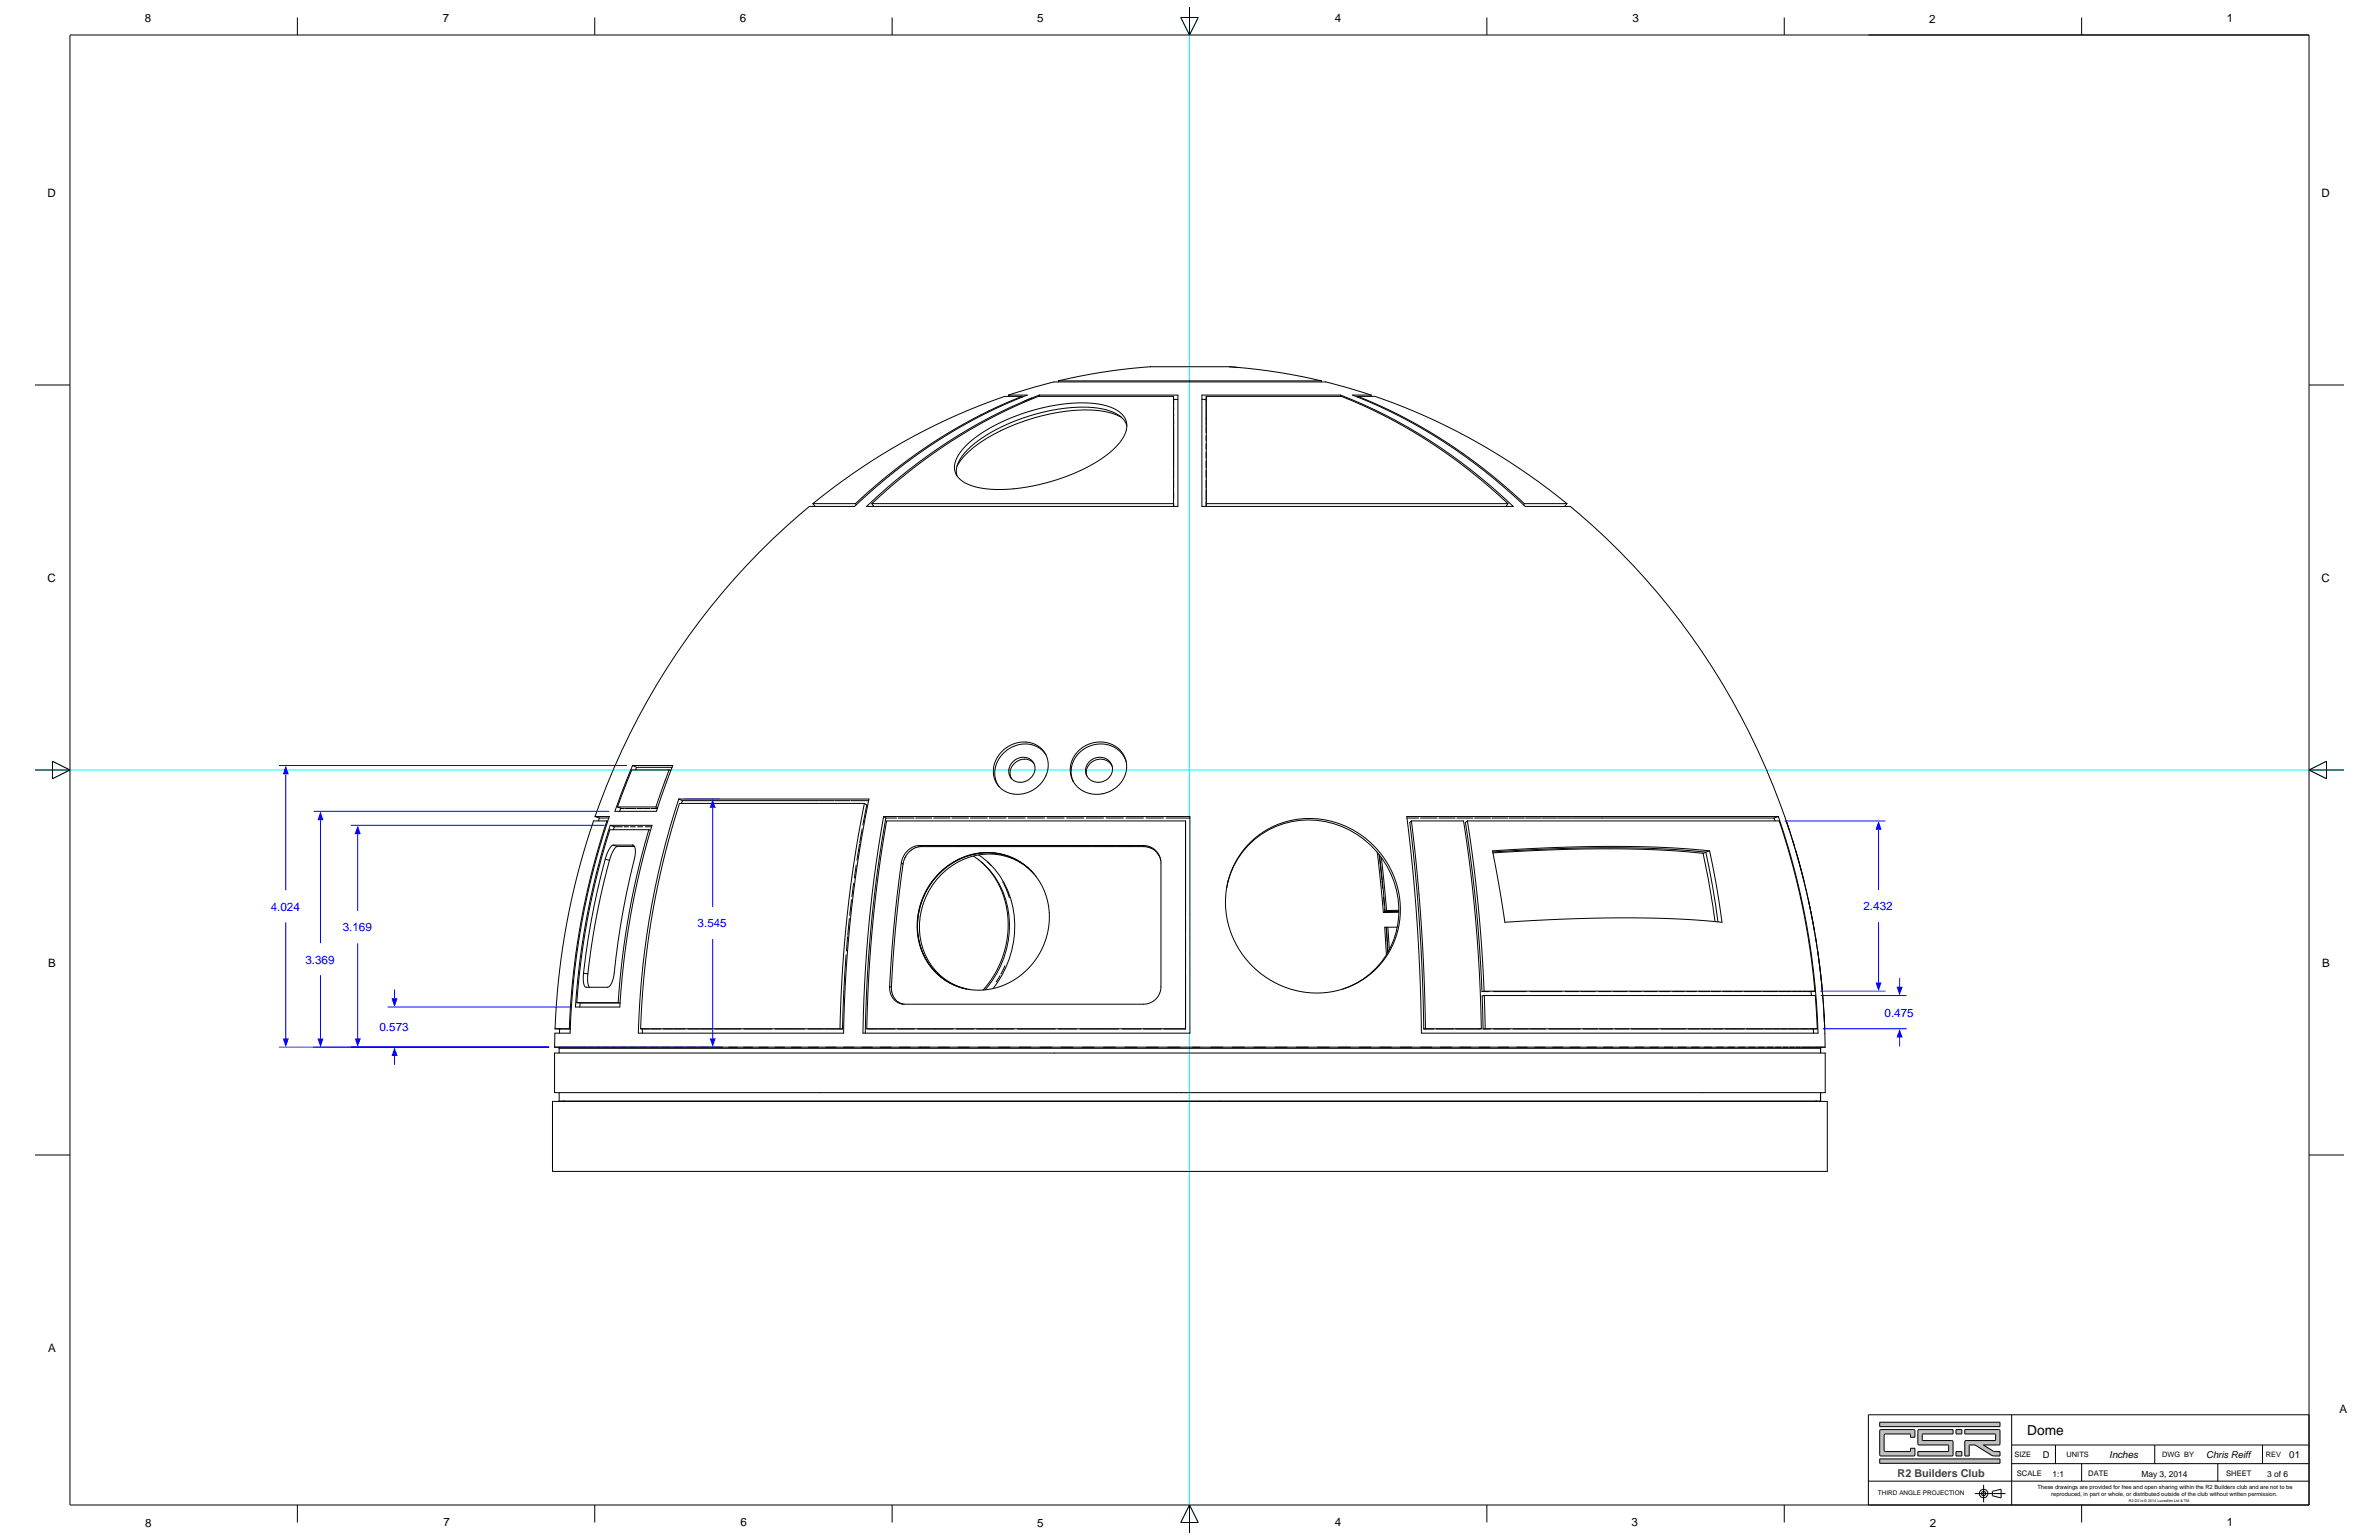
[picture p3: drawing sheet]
<svg xmlns="http://www.w3.org/2000/svg" width="864mm" height="559mm" viewBox="0 0 864 559" stroke-linecap="round" stroke-linejoin="round" font-family="sans-serif">
<defs><g id="words">
<text font-size="5" x="735.9" y="520.7">Dome</text>
<g font-size="4.2">
<text x="52.6" y="8">8</text>
<text x="160.7" y="8">7</text>
<text x="268.6" y="8">6</text>
<text x="376.5" y="7.8">5</text>
<text x="484.6" y="8">4</text>
<text x="592.6" y="8">3</text>
<text x="700.3" y="8.2">2</text>
<text x="808.4" y="7.8">1</text>
<text x="17.2" y="71.4">D</text>
<text x="842.7" y="71.4">D</text>
<text x="17.2" y="211.1">C</text>
<text x="842.7" y="211.1">C</text>
<text x="17.5" y="350.8">B</text>
<text x="843" y="350.8">B</text>
<text x="17.5" y="490.5">A</text>
<text x="849.3" y="512.7">A</text>
<text x="52.6" y="554">8</text>
<text x="161.1" y="553.9">7</text>
<text x="268.8" y="553.9">6</text>
<text x="376.5" y="554.2">5</text>
<text x="484.5" y="553.9">4</text>
<text x="592.3" y="553.9">3</text>
<text x="700.6" y="554.2">2</text>
<text x="808.3" y="553.9">1</text>
</g>
<g font-size="4.2" fill="#00f">
<text x="98.3" y="330.5">4.024</text>
<text x="676.5" y="330.4">2.432</text>
<text x="124.4" y="338">3.169</text>
<text x="253.2" y="336.5">3.545</text>
<text x="110.9" y="349.6">3.369</text>
<text x="684.1" y="368.9">0.475</text>
<text x="137.7" y="374.3">0.573</text>
</g>
<text font-size="3.9" fill="#404040" x="688.8" y="536.1">R2 Builders Club</text>
<g font-size="3.5">
<text x="765.7" y="529.1">Inches</text>
<text x="831" y="529.1">01</text>
</g>
<g font-size="3.4">
<text x="741.6" y="529">D</text>
<text x="800.9" y="529.1">Chris Reiff</text>
</g>
<g font-size="3.1">
<text x="745.1" y="535.9">1:1</text>
<text x="777.3" y="535.9">May 3, 2014</text>
<text x="823" y="535.9">3 of 6</text>
</g>
<g font-size="2.8">
<text x="732.1" y="535.7">SCALE</text>
<text x="758.1" y="535.7">DATE</text>
<text x="808.1" y="535.7">SHEET</text>
</g>
<g font-size="2.7">
<text x="731.3" y="528.7">SIZE</text>
<text x="750.2" y="528.7">UNITS</text>
<text x="784.9" y="528.7">DWG BY</text>
<text x="822.6" y="528.7">REV</text>
</g>
<text font-size="2.3" x="681.7" y="542.4">THIRD ANGLE PROJECTION</text>
<g font-size="2.1">
<text x="739.6" y="540.2">These drawings are provided for free and open sharing within the R2 Builders club and are not to be</text>
<text x="744.6" y="542.9">reproduced, in part or whole, or distributed outside of the club without written permission.</text>
</g>
<text font-size="1.4" x="772.7" y="544.8">R2-D2 is © 2014 Lucasfilm Ltd &amp; TM</text>
</g></defs>
<path d="M428.6 6.4l3.2 6.3 3.2-6.3M431.8 2.5v553.8M12.7 279.4h838.2M19 276.2l6.4 3.2-6.4 3.2M844.5 276.2l-6.3 3.2 6.3 3.2M428.6 552.4l3.2-6.3 3.2 6.3" fill="none" stroke="#0ff" stroke-width=".36"/>
<g fill="none" stroke="#000" stroke-width=".36">
<path d="M384.2 138.2h95.5M384.2 138.2l.1 .4M417.7 133.1a206.5 206.5 0 0 0-33.5 5.1M417.7 133.1h.1M417.7 133.1h28.5M446.2 133.1a206.4 206.4 0 0 1 33.5 5.1M446.2 133.1l2.9 .2M479.7 138.2l-.1 .4M366.1 143.4l16.5-4.8h98.7l16.4 4.8M366.1 143.4h6.8a179.3 179.3 0 0 0-28.2 13.9 202.5 202.5 0 0 0-23.2 16.5l-11.3 10h-16.1a251.7 251.7 0 0 0-78.1 112.5M366.1 143.4l.2 .4M371 143.8h-5.8a218.9 218.9 0 0 0-70.1 39"/>
<path d="M371 143.8l-1 .4a182.1 182.1 0 0 0-34.5 18.5l-.1 .1a205.3 205.3 0 0 0-24.9 20M371 143.8l.1 .3M371.4 145.8h.1M374.6 144.4l-2.7 1.1M377.3 143.4l.1 .4M407.2 151.5l-3.8-1.6-2.4-.6-4.9-.5a63.1 63.1 0 0 0-15.6 1.6l-5.3 1.3-6.2 2.1-8.5 3.9-4.8 3-4.2 3.3-2.9 3.1-1.2 2.1M409 154.5v-.2a8.1 8.1 0 0 0-5-4.8l-2.6-.8-3.1-.7-5.4-.3-6.4 .4-6.5 1.2-6.5 1.7-8.1 3-7.3 3.9-4.7 3.4a16.7 16.7 0 0 0-6.1 8.2l-.2 1.2 .3 1.9M426 143.8h-46.9a7.7 7.7 0 0 0-4.8 1.1l-3.4 1.5a191.8 191.8 0 0 0-51.9 34.1l-2.5 2.3M426 143.8v39M426 143.8v2.9M426 144.9h1.6M426 154.6v15.4"/>
<path d="M426 152.1v1.9M426 149.7v1.5M426 147.5v1.3M436.3 143.4h45.8a13.1 13.1 0 0 1 8.8 1.7 183 183 0 0 1 28.1 14.8l.5 .3a199.6 199.6 0 0 1 22.4 16.9l7.4 6.7h-113zM436.3 144.9h1.6M437.8 155.1v1.9M437.8 154.8v.1M437.8 158.1v1.7M437.9 143.8l-.1 10.6M437.9 143.8v39M437.9 143.8h44.4a13 13 0 0 1 8.8 1.7 182.1 182.1 0 0 1 31.7 17.5 205.4 205.4 0 0 1 24.6 19.8M486.6 143.4l-.1 .4"/>
<path d="M492.9 143.8h5.8a218.9 218.9 0 0 1 70.1 39M492.9 143.8a181.2 181.2 0 0 1 35.5 18.9 205.7 205.7 0 0 1 24.9 20.1M492.9 143.8l-.1 .3M497.7 143.4h-6.7a177.5 177.5 0 0 1 29.3 14.6l11.4 7.5 7.4 5.6 7.3 6.1 7.3 6.6h16.1a254.5 254.5 0 0 1 83.2 128.7 262.7 262.7 0 0 1 9.5 67.5M497.7 143.4l-.1 .4M351 161.4l5.6-4.4 6.2-3.5 8.3-3.4 7.5-2.2 7.5-1.3 7.9-.4 6.9 .8 4.5 1.8a6.7 6.7 0 0 1 1.9 10.6l-1.7 2.3-2 1.9-6 4.3-7.6 3.8-8.6 3-8.8 2.1-8.5 .8-7.3-.4-5.1-1.3a6.7 6.7 0 0 1-5.1-7.7l.6-1.8 1.1-1.8zM426 178.5v2.5M426 177.9h.1M426 174.5v2.7M426 170.6v3M437.8 161.1v1.8M437.8 164.1v2.1"/>
<path d="M437.8 167.3v2.3M437.8 170.6v2.7M437.8 174.2v2.9M437.8 177.9v3.3M295.1 182.8h15.4M295.1 182.8l.8 1M310.5 182.8l.3 .4M314.6 183.8l7.2-6.6 7.3-6.1 7.4-5.6 7.8-5.3a181.8 181.8 0 0 1 23.3-12.8l5.4-2.3a15.8 15.8 0 0 1 9.5-1.7h45.1v40.4zM316.5 182.8h109.5M316.5 182.8l.7 1M317 183.6l-.1 .2M426 182.8v1"/>
<path d="M426 182.6v1.2M437.8 181.7v2.1l.1-1M437.9 182.8h109.5M546.9 183.6l.2 .2M547.4 182.8l-.7 1M553.3 182.8h15.5M553.3 182.8l-.3 .4M568.8 182.8l-.8 1M229.6 277.8h14.6l-5.9 16.6h-15.1zM229.6 277.8l1.5 .6M231.1 278.4h12.9M231.1 278.4l-.4 1"/>
<path d="M242.9 279.4l-4.8 13.4M242.9 279.4h-13.6l-5.1 13.4M242.9 279.4l.6 .2M363.6 272.8a10.1 10.1 0 0 1 15.8 .5 10.3 10.3 0 0 1-7.1 14.5 8.8 8.8 0 0 1-10.4-3.4 8.8 8.8 0 0 1 1.1-10.9zM367.6 276.5l.1-.1a4.5 4.5 0 0 1 5-1.5 4.5 4.5 0 0 1 3 4.3 5 5 0 0 1-3.6 4.4 5 5 0 0 1-5.4-1.7 4.5 4.5 0 0 1 .9-5.4zM375.3 277a5 5 0 0 0-6.3-.6 5 5 0 0 0-1.8 6.2M379.7 273.9a10 10 0 0 0-15.6-.5 9.3 9.3 0 0 0-1.4 12M391.2 272.8a10.4 10.4 0 0 1 17.2 2.3 10.3 10.3 0 0 1-11 13.1 9 9 0 0 1-8.3-5.6 9 9 0 0 1 2.1-9.8zM395.3 276.5h.1a4.7 4.7 0 0 1 5.8-1.4 4.7 4.7 0 0 1 2.4 5.5 4.9 4.9 0 0 1-5.1 3.3 4.9 4.9 0 0 1-4.4-4.1l.2-1.7zM403.8 278.2l-.2-.3a5 5 0 0 0-6.1-2.1 5 5 0 0 0-3 5.8M408.8 276.4a10.1 10.1 0 0 0-17-3.2 9.2 9.2 0 0 0-2.2 10.3M216 296.3l1.6 .5h3.4"/>
<path d="M216 296.3h5.2a270.3 270.3 0 0 0-14.2 78.6h-5.6l-.1 5.1M217.6 296.8l-.4 1.1M220.3 297.9h-4.8a258.9 258.9 0 0 0-14 75.4M220.3 297.9l-5 16.9-2.5 10.1-2 10.3-2.7 18.9-1.4 19.2M220.3 297.9l.3 .1M221.5 299.5h15.2a289.2 289.2 0 0 0-11.7 65.9h-16.1a270.5 270.5 0 0 1 12.6-65.9zM221.5 299.5l1.5 .5M224.2 292.8h13.9M224.2 292.8l1.5 .6h.8M225.3 293.2l-.4 1.2M226.8 293.4h4M231.2 293.4h2.3"/>
<path d="M233.6 293.4h2.4M236.4 293.4h2.2M238.1 292.8l.6 .3M246.4 289.9h69a460.6 460.6 0 0 0-9.2 85h-74.5a298.5 298.5 0 0 1 14.7-85zM246.4 289.9l1.3 .6M247.7 290.5h44M247.7 290.5l-.3 1M291.9 290.5h5.3M297.4 290.5h5.4M303.1 290.5h5.4M308.9 290.5h6.4M313.8 291.5l-3.5 19.3-2.8 21.8-1.8 22.1-.8 18.6"/>
<path d="M313.8 291.5h-67.1l-4.2 14.2-2.7 10.8-2.2 10.9-2.4 14.6a310.2 310.2 0 0 0-2.4 26.1l-.2 5.2M313.8 291.5l.8 .6-1.4 7.3M320.8 296.3h111.1v78.6h-118.6a494.2 494.2 0 0 1 7.5-78.6zM320.8 296.3l.8 .5M321.6 296.8h3.9M321.6 296.8a486.9 486.9 0 0 0-7.5 78.1M326 296.8h5.8M332.4 296.8h5.9M338.9 296.8h6M345.6 296.8h6M352.3 296.8h6M359.1 296.8h6.1"/>
<path d="M366 296.8h6.2M367 282.3h.1M373 296.8h6.2M380.1 296.8h6.2M387.2 296.8h6.2M389.5 283.3h.1M394.3 296.8h6.3M394.4 281.2l-.1-.1 .1 .1M401.5 296.8h6.3M408.8 296.8h6.3M416 296.8h6.4M423.3 296.8h8.6"/>
<path d="M430.4 297.9h-108.6l-2.8 18.5-2.2 19.4-1.4 17.5-.8 20M430.4 297.9v75.4M430.4 297.9v8.3M510.7 296.3h134.9a267.1 267.1 0 0 1 14.4 78.6h-144a692.8 692.8 0 0 0-5.3-78.6zM510.7 296.8h4.3M512.4 297.9l-.6 .5 2.3 21.9 1.4 18.4 .9 17.8 .4 16.9M512.4 297.9l2.1 19.9 1.4 17 1.1 20.5 .5 18M512.4 297.9h18.9l2.4 17.5 2.1 20.1 1.3 18.6 .6 19.2M515.7 296.8h5.9M522.3 296.8h5.9M528.9 296.8h5.8M532.7 297.9h113a251.4 251.4 0 0 1 12.8 57.9l.3 3.9"/>
<path d="M532.7 297.9l2.1 14.7 1.7 15 1.3 15.2 .9 16.9M532.7 297.9l-.7 .5 2.2 16.1 1.8 15.9 1.1 13.1 .9 16.3M535.3 296.8h5.7M541.6 296.8h5.7M547.7 296.8h5.7M553.8 296.8h5.5M559.7 296.8h5.4M565.4 296.8h5.4M571 296.8h5.2M576.4 296.8h5.2M581.6 296.8h62.4M644 296.8l.4 1.1"/>
<path d="M645.6 296.3l-1.6 .5M648.4 297.9h.1M648.4 297.9l1.2 3.5M648.4 297.9a263.1 263.1 0 0 1 13.5 66.2l.5 9.2M219.7 311.7a275.7 275.7 0 0 0-7.9 41.5M219.7 311.7l1.5 .5M221.2 312.2l-2.5 10-2.1 10.1-1.8 10.1-1.4 10.9M222.6 306.7h7M222.6 306.7l-.8 .4-.7 1.2-1.4 3.4M222.6 306.7l1.5 .4M223 300h1.3M223 300l-.3 1.1"/>
<path d="M224.1 307.1h6.2M224.1 307.1l-.6 .4-.8 1-1.5 3.7M224.4 300h1.5M226.5 300h1.6M228.9 300h1.7M229.6 306.7a2.09 2.09 0 0 1 1 2.7l-.3 2.3a296 296 0 0 0-6.7 35.3l-.8 7.1-.8 2.6a2.2 2.2 0 0 1-1.5 1.5h-7.6a3.3 3.3 0 0 1-1.2-3.6l.1-1.4M229.6 306.7l.4 .1M231.5 300h1.8M234.3 300h1.9M235.5 301.1l-4.1 15.4-3.4 16.7-2.4 16.9-1.2 13.7M235.5 301.1h-14.1l-4.4 15.2-3.3 14.8-2.7 17.1-1.6 15.6M235.5 301.1l.7 .2"/>
<path d="M310.8 313.9l-.7 4.7M312 306.2l-.9 5.9M313 300.8l-.9 4.9M327.2 313.1l-2.8 24-1.5 20.9M327.2 313.1l.6 .4M327.8 313.5l-2.4 20.5-1.8 24.2M328.4 311.6l-.6 1.9M329 310.4l-.6 1.1M329.4 309.9l-.3 .3M329.8 309.4l-.3 .3M330.2 309l-.4 .3M331 308.3l-.8 .6"/>
<path d="M331.1 308.3h-.1M331.3 308.1l-.2 .1M331.8 307.8l-.3 .2M332.4 307.6l-.4 .2M332.9 307.4l-.5 .2M333.8 306.8h-.3a7.3 7.3 0 0 0-6.3 6.3M333.8 306.8h81.3M333.8 306.8l.6 .4M334.4 307.2l-1.5 .2M334.4 307.2h22.2M339.4 318.7a27.4 27.4 0 0 0-5.9 12.3M340.5 317.5l-1 1.1"/>
<path d="M341.1 316.6l2-1.7a22.7 22.7 0 0 1 36.6 10.1 26.4 26.4 0 0 1-26.8 34.2 23 23 0 0 1-19.4-28.5l.1-.5a27.5 27.5 0 0 1 7.5-13.6zM341.7 316.2l-1.1 1.1M343 315.1l-1.1 1M344.4 314l-1.1 .9M345.9 313.1l-1.2 .8M347.4 312.2l-1.3 .7M349 311.5l-1.4 .6M353.3 310.6l4 3.1 2.2 2.3 3.2 4.8 1.3 2.7a35 35 0 0 1 2.2 8.6l.3 3.2a35.7 35.7 0 0 1-6.2 20.4l-2.7 3.5M355.1 311.8l.2 .2M355.3 310.2l3.6 2.8 4 4.8 3 5.4 1.8 6a35.6 35.6 0 0 1-1.5 19.1l-.2 .5a35.1 35.1 0 0 1-5.5 9.9M356.1 312.7a32.2 32.2 0 0 1 6.6 37.8 35.1 35.1 0 0 1-5.8 8.7M356.6 307.2h8.6"/>
<path d="M358.4 312.7l1.3 1.3M361.6 309.6l-3.3-.2a23.5 23.5 0 0 0-9.2 2M362 309.7l1.1 .2M363.7 310l1 .3M365.3 307.2h4.3M365.3 310.5l1 .3M367 311.1l.8 .3M368.5 311.8l.8 .4M369.6 307.2h4.3M370 312.6l.7 .4M371.4 313.5l.7 .5M372.7 314.5l.6 .6"/>
<path d="M374 307.2h4.3M374 315.7l.6 .5M374.3 316a23.4 23.4 0 0 0-34.2 1.9 25.6 25.6 0 0 0 .2 35.5 21.6 21.6 0 0 0 8.9 5.1M374.5 316.1l.9 1M374.8 316.5l-1.7-1.6a21.2 21.2 0 0 0-7.5-4 24.6 24.6 0 0 0-27.1 10.3l-1.3 2.1a26.4 26.4 0 0 0-2.1 21.2l.2 .3a21.9 21.9 0 0 0 9.9 11.9l2.1 1 3.2 1.1M375.3 317l.1 .2M375.8 317.7l.3 .4M378.4 307.2h8.8M387.3 307.2h4.4M391.8 307.2h4.3M396.3 307.2h4.3M400.8 307.2h4.3"/>
<path d="M405.3 307.2h9.9M415.1 306.8a6.4 6.4 0 0 1 6.3 6.5v44.7a6.4 6.4 0 0 1-6.3 6.4h-86.8a5.7 5.7 0 0 1-5.4-6.4M415.1 306.8l.1 .4M415.2 307.2h.3M415.6 307.2l.8 .1M416.4 307.3h.1M416.5 307.3l1.5 .5M418 307.9l.7 .4M418.7 308.3h.1M419 308.5l.2 .1M419.4 308.9l.2 .1M419.9 309.3l.1 .2"/>
<path d="M420.1 309.5l.6 .9M420.7 310.4l.4 .8M421.2 311.5v.3M421.3 312h.1M421.3 312.1l.1 .1M430.4 306.3v19.3M445.8 319.8l2-5.5 1.5-2.6 2-2.8a29.5 29.5 0 0 1 8.9-7.6l.1-.1a31.4 31.4 0 0 1 29.6 0l2.7 1.6 3.1 2.2a33.7 33.7 0 0 1 6 6.5 32.4 32.4 0 0 1 4.3 8.3 34.1 34.1 0 0 1 1.8 12.2l-1 6.1-2 5.6-3.2 5.2-2.1 2.4a29.8 29.8 0 0 1-9.8 6.7l-2.3 .9M445.8 319.6l-.5 2.5M454.2 305.3a32.2 32.2 0 0 1 50.2 9.3 30.5 30.5 0 0 1-20.1 45.1 32.9 32.9 0 0 1-36.7-45.1l2.9-5zM500 309.3l2.2 21.8M500.6 310.1l.4 3.6M500.8 310.3l2 20.4"/>
<path d="M501.1 314.2l.3 3M501.4 317.3l.2 2M501.4 311.2l1.9 19.2M501.7 319.8l.2 2.5M541.8 308.7l23.6-1.2 21.5-.4 19.1 .5 14.6 1.1a302.6 302.6 0 0 1 4.5 26l-16.4-1.3-16.7-.4-20.3 .4-25.4 1.2zM541.9 309.1l24.4-1.2 20-.3 16.5 .4 16.4 1.2M541.9 309.5l20-1.1 12.5-.3a352.3 352.3 0 0 1 43.8 1.5M618.2 309.6l1.9 9.3 2.5 15.5M619.2 309.2l.1 .1a291.5 291.5 0 0 1 4.3 25.2M619.2 309.3l-1 .3M620.6 308.7l-1.4 .5M650.8 305l.6 2.1"/>
<path d="M651.9 308.6l2 7.3M654 316.3l.8 3.3M307.7 339.9l-.4 5.2M308.3 333.3l-.6 6M308.5 331.6v.5M309.1 326.5l-.6 5M309.9 320.5l-.6 4.9M333.1 336.5v1.8M333.1 334.7l-.1 1.4M333.2 338.5l.1 1.5M333.2 332.9l-.1 1.5M333.5 331.1l-.2 1.6"/>
<path d="M364 320l.2 .4M364.3 320.6l2.1 5.1M430.4 333.8v4.7M430.4 326v6M502.2 325.5l.3 3M502.6 329.8l.1 1-.5 .3M503.2 336.5l.3 5.2M503.3 336.5l.6 8.9M503.3 330.4l-.5 .3M503.8 336.5l.5 8M507.2 336.4l-4.5 .1 .6 10M507.5 330.7l-4.7 .1"/>
<path d="M507.6 330.7h.1M507.8 331l-5.6 .1M507.8 330.6l-5 .1M507.8 330.3l-4.5 .1M656.5 326.9l.8 3.5M657.3 330.6l1.4 7.3M659 339.8l.3 1.8M211.8 353.2l1.6 .1M213.4 353.3v3.1l.6 1.8M306.7 353.1l-.9 20.3M306.7 352.3v.6M307.1 346.5l-.4 5.6"/>
<path d="M322.9 358l.7 .2M323.6 358.7l.6 2.6M323.6 358.2v.4M333.4 340.3l.3 1.3M333.7 342l.4 1.3M334.2 343.6l.5 1.3M334.7 345.1l1.4 2.9 2.6 3.7M338.9 352l.8 .8M340.1 353.2l.7 .7M341.4 354.3l.7 .6M342.7 355.4l.8 .5M344.1 356.3l.8 .4"/>
<path d="M345.6 357.1l.8 .3M347.2 357.8l.7 .2M348.8 358.3l.7 .2M349.4 358.5l1.4 .3M350.5 358.8l.6 .1M351.5 359l.7 .1M361.9 355.9l-.3 .4M363 354.1l-1.1 1.7M364.4 351.5l-1.1 2M364.8 350.5l-.4 .8M430.4 353.3v6.4M430.4 347v4.8"/>
<path d="M430.4 340.1v5.8M503.6 342l.2 3.6M538 359.8h2.7M538.7 359.7h120.1M538.7 359.7l-.7 .1M542.1 359.8h12M555.5 359.8h5.7M561.3 359.8h5.6M568.2 359.8h4.9M573.8 359.8h5.3M580.3 359.8h4.5M585.7 359.8h4.9"/>
<path d="M591.7 359.8h4.2M596.8 359.8h4.7M602.4 359.8h3.8M607.2 359.8h4.3M612.2 359.8h3.6M616.7 359.8h3.9M621.2 359.8h3.3M625.4 359.8h3.5M629.3 359.8h3.1M633.2 359.8h3.1M636.5 359.8h2.8M640 359.8h5.3"/>
<path d="M645.8 359.8h2.2M648.2 359.8h2M650.7 359.8h1.7M652.6 359.8h1.6M654.6 359.8h1.2M657.4 359.8l.2 1.4M658.8 359.7l-2.8 .1M659.9 345.3l1.7 15M201.3 380h461.2M201.3 380h1.7M201.5 373.3h5.2M201.5 373.3l1.6 .1"/>
<path d="M203 380h3.1M203 380v.4M203.1 373.4v1.5M203.1 373.4h1.2M204.4 373.4h.8M205.3 373.4h1M206.2 380h.1M206.3 380h1.1M206.7 373.3l.3 .1h-.5M207.7 380h1.3M209.4 363.8h15M209.4 363.8l15.7 .1-.7-.1"/>
<path d="M209.4 380h1.4M210.6 363.9l-.1 1.5M211.4 380h1.6M213.7 380h1.6M216.1 380h1.8M218.9 380h1.9M221.9 380h2M225.1 380h2.2M228.6 380h2.3M232.3 380h2.4M232.6 373.3h72.3M232.6 373.3l3.2 .1"/>
<path d="M233.2 373.3v1.6M236.2 380h2.6M236.2 373.4h3.7M240.4 380h2.6M240.7 373.4h3.6M244.7 373.4h4.1M244.8 380h2.7M249.4 380h2.9M249.7 373.4h4M254 373.4h4.5M254.2 380h3M259.3 380h3"/>
<path d="M259.5 373.4h4.5M264.1 373.4h4.9M264.5 380h3.2M269.9 380h3.3M270 373.4h10.2M275.5 380h3.4M281.3 380h3.5M281.3 373.4h5.4M286.8 373.4h5.3M287.3 380h3.5M293.3 373.4h5.6M293.5 380h3.6"/>
<path d="M299.4 373.4h5.9M299.8 380h3.7M304.9 373.3l.9 .1M305.5 373.4h.3M306.2 380h3.8M312.8 380h3.9M314.6 373.3h115.8M314.6 373.3l3.9 .1M319 373.4h5.9M319.6 380h3.9M324.2 361.4l.1 .2M324.4 361.7h.1"/>
<path d="M324.5 361.8l.2 .4M324.8 362.3l.4 .5M325.4 363l.1 .2M325.8 363.4l.2 .1M325.8 373.4h6.2M326.1 363.6l1.6 .7M326.4 380h4M327.8 364.3v.1M327.8 364.4h.1M333.1 373.4h12.9M333.4 380h4.1M340.5 380h4.1"/>
<path d="M347.2 373.4h6.4M347.8 380h4.1M354.5 373.4h6.2M355.1 380h4.2M361.5 373.4h6.6M362.5 380h4.2M369.3 373.4h6.8M370 380h4.2M376.2 373.4h6.8M377.5 380h4.3M384.2 373.4h6.7M385.1 380h4.4"/>
<path d="M392.1 373.4h6.8M392.8 380h4.4M399.1 373.4h6.9M400.5 380h4.4M407.3 373.4h6.9M408.3 380h4.4M415.1 373.4h6.5M416.1 380h4.4M422.5 373.4h7.9M423.9 380h4.4M430.4 373.3v.1M430.4 360.1v13.3"/>
<path d="M432.9 380h2.7M439.5 380h4.4M447.3 380h4.4M455.1 380h4.4M462.8 380h4.4M470.6 380h4.3M478.2 380h4.4M485.9 380h4.3M493.4 380h4.3M500.9 380h4.2M508.3 380h4.2M515.6 380h4.2"/>
<path d="M516.8 373.4h3.7M517.5 373.3h20.2M517.5 373.3l-.7 .1M521.3 373.4h6.4M522.9 380h4M528.4 373.4h6.5M530 380h4M537 380h3.9M537.7 373.3l-2.6 .1M538.4 373.4h2.8M538.8 361.2h120.2l.7 12.1M538.8 361.2l.3 12.1"/>
<path d="M538.8 361.2l-.8 .2 .4 12M539.1 373.3h120.6M539.1 373.3l-.7 .1M542.2 373.4h6M543.8 380h3.9M549.3 373.4h5.5M550.6 380h3.8M555.3 373.4h5.8M557.2 380h3.7M562.3 373.4h5.7M563.6 380h3.7M568.1 373.4h5.5"/>
<path d="M569.9 380h3.6M574.6 373.4h5.4M576.1 380h3.5M580.7 373.4h4.7M582.1 380h3.4M586.3 373.4h5M587.9 380h3.3M592.2 373.4h4.9M593.5 380h3.2M597.2 373.4h4.8M598.9 380h3.1M602.9 373.4h4.6"/>
<path d="M604.2 380h3M607.6 373.4h4.3M609.2 380h2.9M612.7 373.4h4.2M614 380h2.8M617.4 373.4h3.7M618.6 380h2.7M621.7 373.4h3.8M623 380h2.6M626.2 373.4h3.6M627.2 380h2.5M629.8 373.4h3.4"/>
<path d="M631.1 380h2.4M633.9 373.4h3.2M634.9 380h2.2M637.2 373.4h2.9M638.3 380h2.1M640.7 373.4h2.7M641.6 380h1.9M643.8 373.4h2.3M644.6 380h1.8M646.5 373.4h2.3M647.3 380h1.7M649.2 373.4h2"/>
<path d="M649.8 380h1.6M651.3 373.4h1.9M652 380h1.5M653.5 373.4h3.1M654 380h1.5M655.7 380h2.5M658.3 373.4v1.5M658.4 380h2.5M659.7 373.3l-2.8 .1M660.9 380v.4M662.1 367.9l.2 3.8M662.4 373.3h.1"/>
<path d="M662.5 380h-1.6M200.6 399.7h462.7v25.4h-462.7zM201.3 382.1h461.3v14.4h-461.3zM203 380.4h457.9M203 380.4v1.7M203 396.5v3h457.9v-3M204.6 399.5v.2M204.6 399.5h.1M659.3 399.5h.1M659.3 399.5v.2M660.9 396.5l-.1 3M660.9 380.4v1.7"/>
</g>
<path d="M143.2 380l1.1 3.2h-2.2z" fill="#00f"/>
<path d="M143.2 383.2v3.2" fill="none" stroke="#00f" stroke-width=".36"/>
<path d="M142.1 362.2h2.2l-1.1 3.2z" fill="#00f"/>
<path d="M143.2 359v3.2M140.7 380h58.6M140.7 365.4h66.2" fill="none" stroke="#00f" stroke-width=".36"/>
<path d="M128.8 376.8h2.2l-1.1 3.2z" fill="#00f"/>
<path d="M129.9 342.2v34.6" fill="none" stroke="#00f" stroke-width=".36"/>
<path d="M129.9 299.5l1.1 3.2h-2.2z" fill="#00f"/>
<path d="M127.4 299.5h92.1M129.9 302.7v27.9M127.4 380h71.9" fill="none" stroke="#00f" stroke-width=".36"/>
<path d="M102.6 376.8h2.2l-1.1 3.2z" fill="#00f"/>
<path d="M103.7 334.7v42.1" fill="none" stroke="#00f" stroke-width=".36"/>
<path d="M103.7 277.8l1.1 3.2h-2.2z" fill="#00f"/>
<path d="M101.2 277.8h126.4M103.7 281v42.1M101.2 380h98.1" fill="none" stroke="#00f" stroke-width=".36"/>
<path d="M115.2 376.8h2.2l-1.1 3.2z" fill="#00f"/>
<path d="M116.3 353.9v22.9" fill="none" stroke="#00f" stroke-width=".36"/>
<path d="M116.3 294.4l1.1 3.2h-2.2z" fill="#00f"/>
<path d="M113.8 294.4h107.4M116.3 297.6v44.6M113.8 380h85.5" fill="none" stroke="#00f" stroke-width=".36"/>
<path d="M257.6 376.8h2.2l-1.1 3.2z" fill="#00f"/>
<path d="M258.7 340.8v36" fill="none" stroke="#00f" stroke-width=".36"/>
<path d="M258.7 289.9l1.1 3.2h-2.2z" fill="#00f"/>
<path d="M248.4 289.9h12.8M258.7 293.1v36M203.3 380h57.9" fill="none" stroke="#00f" stroke-width=".36"/>
<path d="M688.5 358h2.2l-1.1 3.2z" fill="#00f"/>
<path d="M689.6 354.8v3.2" fill="none" stroke="#00f" stroke-width=".36"/>
<path d="M689.6 373.3l1.1 3.2h-2.2z" fill="#00f"/>
<path d="M661 361.2h31.1M661.7 373.3h30.4M689.6 376.5v3.2" fill="none" stroke="#00f" stroke-width=".36"/>
<path d="M681.9 297.9l1.1 3.2h-2.2z" fill="#00f"/>
<path d="M681.9 301.1v21.8" fill="none" stroke="#00f" stroke-width=".36"/>
<path d="M680.8 356.5h2.2l-1.1 3.2z" fill="#00f"/>
<path d="M647.9 297.9h36.5M681.9 334.6v21.9M660.8 359.7h23.6" fill="none" stroke="#00f" stroke-width=".36"/>
<g fill="none" stroke="#000" stroke-width=".36">
<path d="M107.9 6.4v6.3M215.9 6.4v6.3M323.8 6.4v6.3M428.6 6.4h6.4l-3.2 6.3zM431.8 2.5v10.2M539.8 6.4v6.3M647.7 6.4v6.3M755.6 6.4v6.3M838.2 12.7h-812.8v533.4h812.8M12.7 139.7h12.7M838.2 139.7h12.7M12.7 279.4h12.7"/>
<path d="M19 276.2l6.4 3.2-6.4 3.2zM838.2 279.4h12.7M838.2 279.4l6.3-3.2v6.4zM12.7 419.1h12.7M838.2 419.1h12.7M107.9 546.1v6.3M215.9 546.1v6.3M323.8 546.1v6.3M431.8 546.1v10.2M431.8 546.1l3.2 6.3h-6.4zM539.8 546.1v6.3M647.7 546.1v6.3"/>
<path d="M755.6 546.1v6.3"/>
</g>
<path d="M682.3 529.4v1.6h43.7v-1.6zM682.3 516.1v1.6h43.7v-1.6zM682.5 518.9l12.5-.1 .1 2.7h-1.6l-.1-1.2-9.2 .1-.3 .4v5.4l.6 .5h8.9l.1-1.2h1.6l-.1 2.6-12.5 .1zM713.2 518.7v1.6l11.2 .1-.1 2.3-10.9 .1-.2 .3v5.2h1.6l.1-4h2.1l6.2 3.9 2.8 .1v-1.6h-2.2l-3.8-2.4 5.9-.1-.1-5.4zM696.3 518.9l-.1 5 .2 .3 10.9 .1 .1 2.3-11.2 .1v1.6l12.7-.2 .1-5-.2-.3-10.9-.1-.1-2.3 11.2-.1v-1.6zM710 526.7v1.6h2.2v-1.6zM710 518.7v1.6h2.2v-1.6z" fill-rule="evenodd" fill="#c0c0c0"/>
<g fill="none" stroke="#000" stroke-width=".36">
<path d="M678.2 12.7h160v533.4h-160v-32.7h160M682.3 516.1h43.7v1.6h-43.7zM682.5 518.9l12.5-.1 .1 2.7h-1.6l-.1-1.2-9.2 .1-.3 .4v5.4l.6 .5h8.9l.1-1.2h1.6l-.1 2.6-12.5 .1zM696.3 518.9l12.7-.2v1.6l-11.2 .1 .1 2.3 10.9 .1 .2 .3-.1 5-12.7 .2v-1.6l11.2-.1-.1-2.3-10.9-.1-.2-.3zM710 518.7h2.2v1.6h-2.2zM713.2 518.7l12.6 .1 .1 5.4-5.9 .1 3.8 2.4h2.2v1.6l-2.9-.2-6.1-3.8-2.1 .1-.1 3.9h-1.6v-5.2l.3-.3 10.9-.2v-2.3h-11.2zM730.3 513.4v32.7M678.2 537.4h160M682.3 529.4h43.7v1.6h-43.7zM710 526.7h2.2v1.6h-2.2zM720.1 538.8v6.3M730.3 531.1h107.9"/>
<path d="M730.3 524.3h107.9M746.2 524.3v6.8M755.7 531.1v6.3M782.2 524.3v6.7M805.1 531.1v6.3M821.3 524.3v6.7M716.9 542h11.1M723.2 541.2l3.2-.8v3.1l-3.2-.8z"/>
<circle cx="720.1" cy="542" r="1.59"/>
<circle cx="720.1" cy="542" r=".79"/>
</g>
<use href="#words"/>
</svg>
